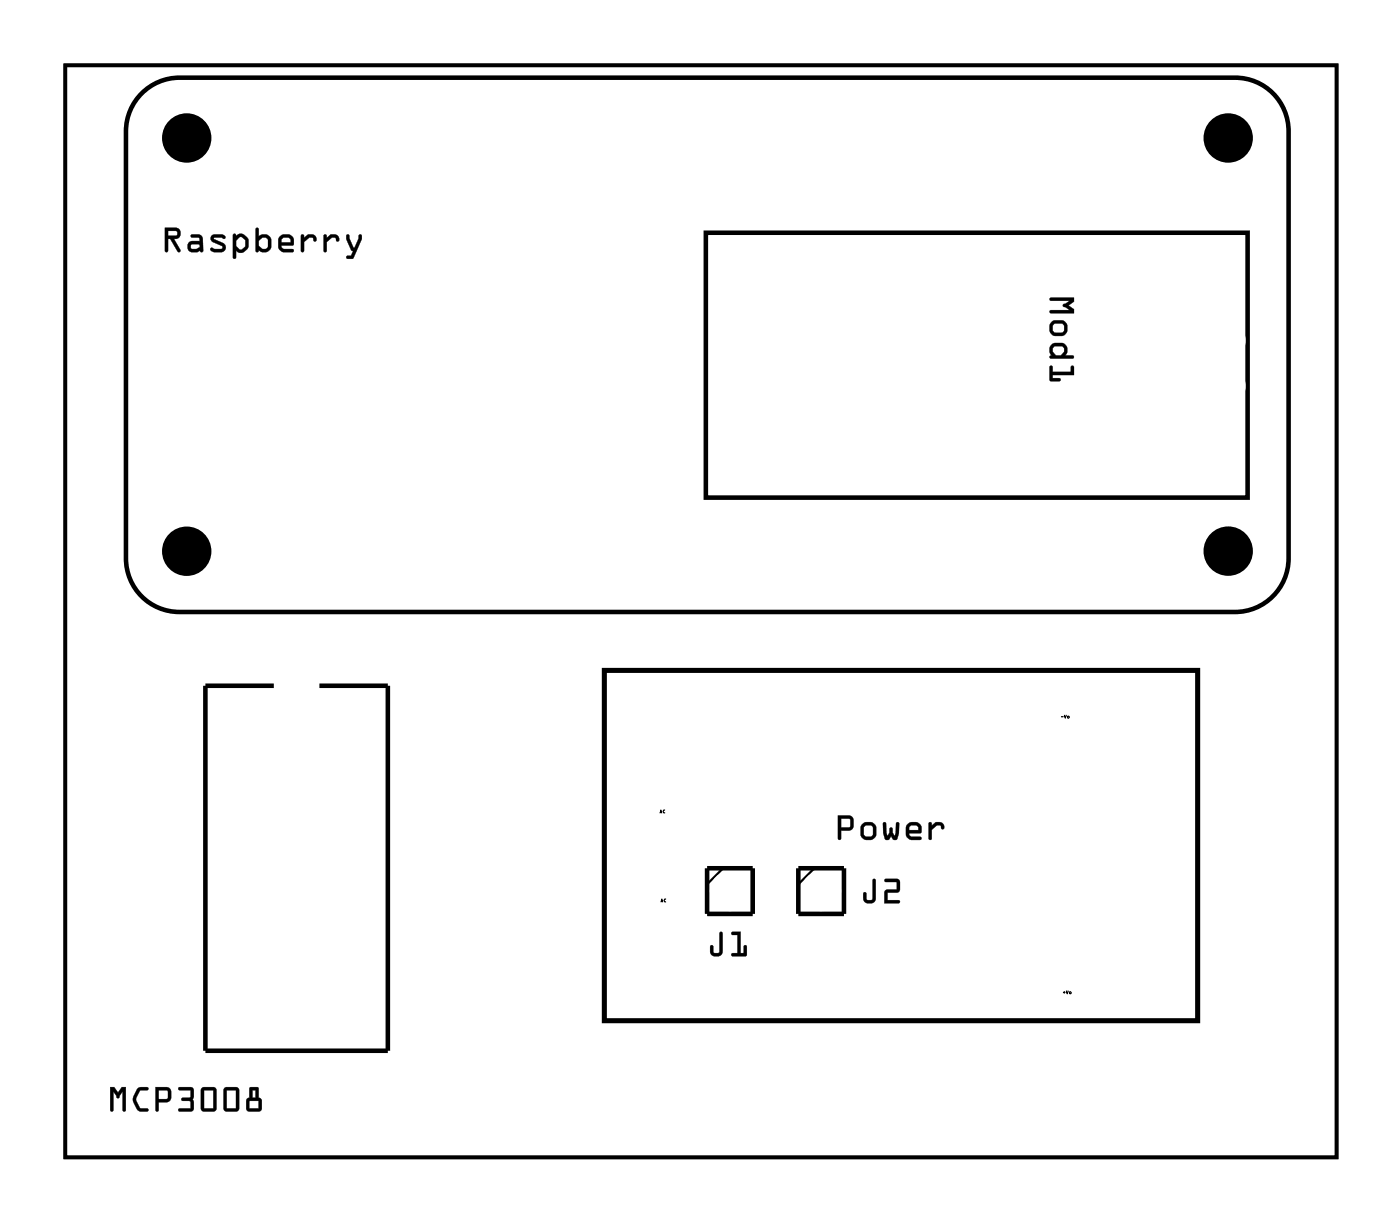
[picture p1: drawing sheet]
<svg xmlns="http://www.w3.org/2000/svg" width="78mm" height="68mm" viewBox="0 0 78 68" stroke-linecap="round" stroke-linejoin="round" font-family="sans-serif">
<path d="M3.6 3.6h70.8v60.8h-70.8z" fill="none" stroke="#000" stroke-width=".2"/>
<g fill="#000">
<path d="M3.6 3.6h70.8v60.8h-70.8zM3.6 3.6v60.8h70.8v-60.8z"/>
<path d="M9.2 12.7h.6a.32 .32 0 0 1 .3 .3 .32 .32 0 0 1-.4 .3l.3 .6a.1 .1 0 0 1 0 .1 .1 .1 0 0 1-.1 0l-.4-.7h-.1v.7a.1 .1 0 0 1-.1 0 .1 .1 0 0 1-.1 0zM9.2 12.7v1.3h.2v-.7h.1l.4 .7h.1l-.3-.7a.31 .31 0 0 0 .4-.2 .31 .31 0 0 0-.3-.4zM9.4 12.9v.2h.5l-.1-.2zM9.4 12.8l.4 .1 .1 .2h-.5zM10.6 13.1l.4-.1 .2 .1 .1 .9a.09 .09 0 0 1-.1 0 .09 .09 0 0 1-.1 0h-.4a.32 .32 0 0 1-.3-.3 .32 .32 0 0 1 .3-.3h.4v-.2h-.4zM10.6 13.1l.1 .1 .4 .1v.1h-.4a.31 .31 0 0 0-.2 .3 .31 .31 0 0 0 .2 .3l.4-.1 .2 .1v-.7l-.2-.2zM10.7 13.6v.3h.2l.2-.1v-.2zM10.6 13.6h.5v.2l-.2 .1h-.2zM11.8 13.1h.1a.71 .71 0 0 1 .6 .1 .12 .12 0 0 1 0 .1 .12 .12 0 0 1-.2-.1l-.4 .1 .5 .2a.28 .28 0 0 1 .2 .3 .28 .28 0 0 1-.3 .2h-.6a.12 .12 0 0 1 .1-.2 .12 .12 0 0 1 .2 .1l.3-.1h.1l-.6-.3-.1-.2zM11.8 13.1l-.1 .2 .1 .1 .6 .4-.1 .1-.5-.1-.1 .1 .2 .1h.4a.27 .27 0 0 0 .3-.2 .27 .27 0 0 0-.2-.3l-.5-.2 .5-.1a.09 .09 0 0 0 .1 .1 .09 .09 0 0 0 0-.1l-.2-.1zM13 13h.1l.1 .1 .1-.1h.2l.3 .2v.2a.5 .5 0 0 1-.2 .6l-.3 .1-.2-.2 .1 .4a.1 .1 0 0 1-.1 .1 .1 .1 0 0 1-.1-.1zM13 13v1.3l.1 .1v-.1v-.4l.2 .2 .3-.1 .2-.2v-.4l-.3-.4h-.2l-.2 .2v-.2zM13.3 13.2l-.1 .2v.3l.3 .2 .1-.2 .1-.3-.2-.2zM13.3 13.2h.2l.2 .2v.3l-.3 .2-.3-.2v-.3zM14.3 12.7h.1v.5l.4-.2 .3 .4v.4l-.1 .2h-.4l-.2-.1a.1 .1 0 0 1-.1 .1 .1 .1 0 0 1-.1 0zM14.3 12.7l-.1 1.3h.2v-.1l.2 .1h.3l.2-.2v-.5l-.3-.2-.4 .1v-.5zM14.4 13.4v.3l.2 .2 .3-.1v-.4l-.1-.1-.2-.1zM14.4 13.4l.2-.2 .3 .1v.5l-.3 .1-.2-.2zM15.6 13.2l.2-.2h.3l.2 .2 .1 .2-.1 .3h-.6l.1 .2h.5a.1 .1 0 0 1 .1 .1 .1 .1 0 0 1-.1 0h-.5l-.2-.1-.1-.2zM15.6 13.2l-.1 .5 .1 .2 .2 .1h.5v-.1h-.5l-.1-.2 .6-.1 .1-.2-.1-.3h-.5zM15.7 13.3v.2h.5l-.1-.3zM15.7 13.3l.4-.1 .1 .3h-.5zM16.8 13.1h.1v.1l.2-.1a.33 .33 0 0 1 .4 0 .33 .33 0 0 1 .1 .3 .14 .14 0 0 1-.2 0 .14 .14 0 0 1 0-.2h-.2l-.3 .3v.5a.1 .1 0 0 1-.1 0 .1 .1 0 0 1-.1 0zM16.8 13.1v.9h.1v-.5l.3-.3h.2l.2 .2a.23 .23 0 0 0 0-.2 .23 .23 0 0 0-.2-.1h-.3l-.2 .2v-.2zM18 13.1h.2v.1l.2-.1a.33 .33 0 0 1 .3 0 .33 .33 0 0 1 .2 .3 .14 .14 0 0 1-.2 0 .14 .14 0 0 1 0-.2h-.2l-.3 .3v.5a.1 .1 0 0 1-.1 0 .1 .1 0 0 1-.1 0zM18.1 13.1v.9h.1v-.5l.3-.3h.2l.1 .2a.23 .23 0 0 0 .1-.2 .23 .23 0 0 0-.3-.1h-.2l-.2 .2v-.2zM19.3 13.1h.2l.2 .7 .3-.7a.1 .1 0 0 1 .1-.1 .1 .1 0 0 1 .1 .1l-.5 1.3h-.3a.1 .1 0 0 1-.1-.1 .1 .1 0 0 1 .1-.1h.1l.2-.2-.2-.1-.2-.6zM19.3 13.1v.2l.3 .6 .1 .1-.1 .2h-.3v.2h.3l.5-1.1v-.2h-.1l-.3 .7-.3-.7z"/>
<path d="M9.2 12.7h.6a.32 .32 0 0 1 .3 .3 .32 .32 0 0 1-.4 .3l.3 .7h-.1l-.4-.7h-.1v.7h-.2zM9.4 12.9v.2h.5l-.1-.2zM10.6 13.1h.5l.2 .2v.7h-.2h-.4a.32 .32 0 0 1-.3-.3 .32 .32 0 0 1 .3-.3h.4v-.1l-.4-.1zM10.6 13.6l.1 .3h.2l.2-.1v-.2zM11.8 13.1l.5-.1 .3 .2a.12 .12 0 0 1-.1 .1 .12 .12 0 0 1-.2-.1l-.4 .1 .5 .2a.27 .27 0 0 1 .2 .3 .27 .27 0 0 1-.3 .2h-.4l-.2-.1 .1-.1 .5 .1 .1-.1-.6-.4-.1-.1zM13 13h.1v.1l.2-.1h.2l.3 .3a.54 .54 0 0 1-.4 .8l-.3-.2v.5h-.1zM13.3 13.2l-.1 .2-.1 .3 .3 .2 .3-.2v-.3l-.2-.2zM14.3 12.7h.1v.5l.4-.1 .3 .2v.5l-.2 .2h-.3l-.2-.1v.1h-.2zM14.4 13.4v.3l.2 .2 .3-.1v-.5l-.3-.1zM15.6 13.2l.2-.2 .3 .1 .2 .1 .1 .2-.1 .2-.6 .1 .1 .2h.5v.1h-.5l-.2-.1-.1-.2zM15.7 13.3v.2h.5l-.1-.3zM16.8 13.1h.1v.1l.2-.1a.33 .33 0 0 1 .4 0 .33 .33 0 0 1 .1 .3 .12 .12 0 0 1-.1 0 .12 .12 0 0 1-.1-.1l-.2-.1-.3 .3v.5h-.1zM18 13.1h.2v.1l.2-.1a.33 .33 0 0 1 .3 0 .33 .33 0 0 1 .2 .3 .12 .12 0 0 1-.2 0 .12 .12 0 0 1 0-.1l-.2-.1-.3 .3v.5h-.1zM19.3 13.1h.2l.2 .7 .3-.7h.1v.2l-.5 1.1h-.3v-.2h.2l.2-.2-.2-.1-.2-.6z"/>
<path d="M58.5 16.6h1.3v.2l-.3 .2 .3 .2v.2h-1.3v-.1h1.1l-.3-.2a.1 .1 0 0 1-.1-.1 .1 .1 0 0 1 .1-.1l.3-.2h-1.1zM58.5 18.3a.5 .5 0 0 1 .9 0 .5 .5 0 0 1-.9 0zM58.7 18l-.1 .4 .1 .1h.5l.1-.3-.1-.2zM58.6 19.2l.2-.1h.5l.1 .3-.1 .4h.5v.1l-1.3 .1v-.2h.1l-.2-.4zM58.7 19.3l-.1 .3 .2 .2h.3l.2-.2-.1-.3zM58.5 20.4h.1v.3h1v-.3h.2v.5h-1.2v.2h.4l.1 .1h-.6z"/>
<path d="M58.5 16.6h1.3v.2l-.3 .2 .3 .2v.2h-1.3a.1 .1 0 0 1-.1 0 .1 .1 0 0 1 .1-.1h1.1l-.3-.2a.1 .1 0 0 1-.1-.1 .1 .1 0 0 1 .1-.1l.3-.2-1.1 .1-.1-.1zM58.5 16.6v.1h1.1l-.4 .3 .4 .3h-1.1v.1h1.3v-.2l-.3-.2 .3-.2v-.2zM58.4 18.3a.51 .51 0 0 1 1 0 .51 .51 0 0 1-1 0zM58.5 18.3a.49 .49 0 0 0 .9 0 .49 .49 0 0 0-.9 0zM58.7 18l-.1 .2 .1 .3h.5l.1-.3-.1-.2zM58.7 18h.5l.1 .2-.1 .3h-.5l-.1-.1zM58.6 19.2l.2-.1h.5l.1 .3-.1 .4h.4a.1 .1 0 0 1 .1 .1 .1 .1 0 0 1-.1 .1h-1.2a.1 .1 0 0 1-.1-.1 .11 .11 0 0 1 .2-.1l-.2-.2zM58.6 19.2l-.1 .2v.2l.1 .2h-.1v.2l1.3-.1v-.1h-.5l.1-.4-.1-.3h-.5zM58.7 19.3l-.1 .3 .2 .2h.3l.1-.2v-.3zM58.7 19.3h.5l.1 .1v.2l-.2 .2h-.3l-.2-.2zM58.5 20.4h.1v.3h1v-.3a.1 .1 0 0 1 .1-.1 .1 .1 0 0 1 .1 .1v.5h-1.2v.2l.4-.1a.1 .1 0 0 1 .1 .1 .1 .1 0 0 1-.1 .1h-.6zM58.5 20.4v.8h.6l-.1-.1h-.4v-.2h1.2v-.5h-.2v.3h-1v-.3z"/>
<path d="M59.1 39.9h.1zM59.1 39.9h.1zM59.3 39.8v.1l.1-.1-.1 .2zM59.3 39.8v.2l.1-.2-.1 .2zM59.4 39.9a.1 .1 0 0 1 .2 0 .1 .1 0 0 1-.2 0zM59.5 39.9l-.1 .1h.1zM59.5 39.9v.1zM59.5 39.9v.1z"/>
<path d="M59.1 39.9h.1zM59.3 39.8v.1l.1-.1-.1 .2zM59.4 39.9a.1 .1 0 0 1 .2 0 .1 .1 0 0 1-.2 0zM59.5 39.9v.1z"/>
<path d="M36.8 45.1l.1 .2h-.2zM36.8 45.1l-.1 .2h.2zM36.8 45.1v.1zM36.8 45.1v.1zM36.9 45.1h.1l-.1 .1 .1 .1-.1-.1zM37 45.1l-.1 .1 .1 .1-.1-.1z"/>
<path d="M36.8 45.1l.1 .2h-.2zM36.8 45.1v.1zM36.9 45.2a.1 .1 0 0 1 .2 0 .1 .1 0 0 1-.2 0z"/>
<path d="M36.8 50l.1 .2h-.1zM36.8 50v.2h.1zM36.8 50.1l.1 .1zM36.9 50v.2h-.1zM37 50h.1l-.1 .1 .1 .1h-.1zM37 50.1l.1-.1-.1 .1 .1 .1h-.1z"/>
<path d="M36.9 50v.2h-.1zM36.9 50.1v.1zM37 50.1a.08 .08 0 0 1 .1 0 .08 .08 0 0 1-.1 0z"/>
<path d="M40.1 51.9l.2 .1v1a.37 .37 0 0 1-.4 .3 .37 .37 0 0 1-.4-.3v-.3a.1 .1 0 0 1 .1-.1 .1 .1 0 0 1 .1 .1l.1 .3h.2zM40.1 51.9v1.1h-.4l-.1-.4v.1v.3a.35 .35 0 0 0 .3 .2 .35 .35 0 0 0 .3-.2v-1zM40.7 51.9h.6l-.1 1.2h.2v-.4a.1 .1 0 0 1 .1-.1 .1 .1 0 0 1 .1 .1v.5h-.8a.1 .1 0 0 1-.1-.1 .1 .1 0 0 1 .1 0h.3v-1h-.3zM40.8 51.9v.1h.3v1.1h-.3l-.1 .1h.8v-.6l-.1 .1v.4h-.2v-1.2z"/>
<path d="M40.1 51.9l.1 .1v1a.36 .36 0 0 1-.3 .2 .36 .36 0 0 1-.4-.2l.1-.3v-.1l.1 .1v.3h.4zM40.7 51.9h.5v1.2h.2v-.4l.1-.1v.6h-.8l.1-.1h.3v-1l-.3-.1z"/>
<path d="M46.7 45.4h.7l.1 .3v.5h-.7v.5a.1 .1 0 0 1 0 .1 .1 .1 0 0 1-.1-.1zM46.7 45.4v1.3l.1 .1v-.1v-.5h.6l.1-.5-.1-.3zM46.8 45.6v.5l.5-.1v-.4zM46.8 45.6h.5v.4l-.5 .1zM47.9 46.3a.51 .51 0 0 1 1 0 .51 .51 0 0 1-1 0zM47.9 46.3a.5 .5 0 0 0 1 0 .5 .5 0 0 0-1 0zM48.1 46v.5l.2 .1 .3-.1v-.5h-.3zM48.1 46l.4-.1 .1 .1v.4l-.1 .2h-.2l-.2-.1zM49.2 45.8h.1l.1 .8 .1-.4a.1 .1 0 0 1 .1-.1 .1 .1 0 0 1 .1 .1v.2l.1 .2 .1-.7a.1 .1 0 0 1 .1-.1 .1 .1 0 0 1 .1 .1l-.1 .8-.3 .1-.1-.2-.1 .2h-.1l-.2-.4zM49.2 45.8v.6l.1 .3h.2l.1-.2 .2 .2h.1l.2-.3-.1-.6-.1 .1-.1 .7-.2-.5-.2 .5-.1-.7zM50.5 45.9l.3-.1h.3l.1 .1 .1 .2v.3h-.7l.1 .2h.5a.1 .1 0 0 1 .1 .1 .1 .1 0 0 1-.1 .1h-.5l-.2-.2-.1-.2zM50.5 45.9v.5v.2l.2 .1h.6v-.1h-.6l-.1-.2h.7v-.3l-.1-.2-.4-.1zM50.7 46l-.1 .2h.5l-.1-.2zM50.7 46l.3-.1 .2 .3h-.6zM51.7 45.8h.2v.2l.2-.2a.33 .33 0 0 1 .3 0 .33 .33 0 0 1 .2 .3 .14 .14 0 0 1-.2 0 .14 .14 0 0 1-.1-.1l-.1-.1-.3 .3v.5a.1 .1 0 0 1-.1 .1 .1 .1 0 0 1-.1-.1zM51.7 45.8l.1 .9h.1v-.5l.3-.3h.2l.1 .3a.23 .23 0 0 0 0-.3 .23 .23 0 0 0-.2-.1h-.2l-.2 .2v-.2z"/>
<path d="M46.7 45.4h.7l.1 .3v.5h-.7v.5v.1l-.1-.1zM46.8 45.6v.5l.5-.1v-.4zM47.9 46.3a.5 .5 0 0 1 1 0 .5 .5 0 0 1-1 0zM48.1 46v.5l.2 .1h.2l.1-.2v-.4l-.1-.1zM49.2 45.8h.1l.1 .8 .2-.5 .2 .5 .1-.8h.1l.1 .1a.95 .95 0 0 1-.2 .8h-.1l-.2-.1-.1 .1h-.2a.95 .95 0 0 1-.1-.8zM50.5 45.9l.3-.1h.3l.1 .1 .1 .2v.3h-.7l.1 .2h.6v.1l-.6 .1-.2-.2v-.2zM50.7 46l-.1 .2h.5l-.1-.2zM51.7 45.8h.2v.2l.2-.2a.33 .33 0 0 1 .3 0 .33 .33 0 0 1 .2 .3 .12 .12 0 0 1-.2 0 .12 .12 0 0 1 0-.1l-.2-.1-.3 .3v.5l-.1 .1z"/>
<path d="M48.6 48.9l.2 .1v1a.37 .37 0 0 1-.4 .3 .37 .37 0 0 1-.3-.3v-.2a.1 .1 0 0 1 .1-.1 .1 .1 0 0 1 .1 .1v.3h.3zM48.6 49v1.1h-.3l-.1-.4h-.1v.3a.35 .35 0 0 0 .3 .3 .35 .35 0 0 0 .4-.3v-1zM49.3 48.9h.6l.2 .1v.6l-.7 .1v.4h.6a.1 .1 0 0 1 .1 .1 .1 .1 0 0 1-.1 .1h-.8l.1-.7 .6-.1v-.4h-.6zM49.3 49v.1h.7v.4l-.7 .1-.1 .7h.9v-.2h-.7v-.4l.7-.1v-.6l-.2-.1z"/>
<path d="M48.6 49h.2v1a.36 .36 0 0 1-.4 .3 .36 .36 0 0 1-.3-.3v-.3h.1l.1 .4h.3zM49.3 49l.6-.1 .2 .1v.6l-.7 .1v.4h.7v.2h-.9l.1-.7 .6-.1v-.4h-.6z"/>
<path d="M59.2 55.2h.1v.1zM59.3 55.2v.1zM59.4 55.1v.2l.1-.1-.1 .2zM59.4 55.2v.1l.1-.1-.1 .1zM59.5 55.3a.1 .1 0 0 1 .2 0 .1 .1 0 0 1-.2 0zM59.6 55.2v.1zM59.6 55.2v.1zM59.6 55.2v.1z"/>
<path d="M59.2 55.2a.05 .05 0 0 1 .1 0 .05 .05 0 0 1-.1 0zM59.4 55.2v.1l.1-.1-.1 .1zM59.5 55.3a.1 .1 0 0 1 .2 0 .1 .1 0 0 1-.2 0zM59.6 55.2v.1z"/>
<path d="M6.1 60.5h.3l.2 .3 .2-.3h.2v1.3a.1 .1 0 0 1-.1 .1 .1 .1 0 0 1-.1-.1v-1l-.1 .2a.11 .11 0 0 1-.1 .2 .11 .11 0 0 1-.1-.2l-.2-.2v1a.1 .1 0 0 1-.1 .1 .1 .1 0 0 1-.1-.1zM6.1 60.5l.1 1.3 .1 .1v-.1v-1.1l.3 .4 .2-.4v1.1l.1 .1 .1-1.4h-.2l-.2 .3-.2-.3zM7.6 60.6l.6-.1a.1 .1 0 0 1 .1 .1 .1 .1 0 0 1-.1 .1h-.4l-.2 .5 .2 .5h.4a.1 .1 0 0 1 .1 .1 .1 .1 0 0 1-.1 .1l-.5-.1-.3-.4v-.3zM7.7 60.6l-.3 .4a.83 .83 0 0 0 .4 .9h.4l.1-.1-.1-.1h-.4l-.2-.4v-.2l.2-.4h.4l.1-.1-.1-.1h-.3zM8.7 60.5h.7l.1 .3v.5l-.7 .1v.4a.1 .1 0 0 1-.1 .1 .1 .1 0 0 1 0-.1zM8.7 60.5v1.3v.1l.1-.1v-.4l.6-.1 .1-.5-.1-.3zM8.8 60.7v.5h.5v-.5zM8.8 60.7h.5v.5h-.5zM9.9 60.5h.7l.2 .2-.1 .5 .1 .6-.2 .1h-.6a.1 .1 0 0 1-.1-.1 .1 .1 0 0 1 .1-.1h.6v-.4h-.4a.1 .1 0 0 1-.1-.1 .1 .1 0 0 1 .1-.1h.4v-.4h-.6zM10 60.6v.1h.6v.4h-.4l-.1 .1 .1 .1h.4v.4h-.6l-.1 .1 .8 .1 .1-.2-.1-.5 .1-.6-.2-.1zM11.2 60.6l.7-.1 .2 .1v1.1l-.2 .2h-.5l-.2-.1zM11.2 60.6v1.2l.2 .1h.5l.1-.2v-1.1l-.1-.1zM11.4 60.7v1h.5v-1zM11.4 60.7h.5v1h-.5zM12.5 60.6l.6-.1 .2 .1v1.1l-.1 .2h-.6l-.1-.1zM12.5 60.6v1.2l.1 .1h.6l.1-.2v-1.1l-.2-.1zM12.6 60.7v1h.5v-1zM12.6 60.7h.6v1h-.6zM13.9 60.5l.5 .1v.5l.2 .2v.4l-.1 .2h-.6l-.2-.1v-.5l.2-.2zM13.9 60.6v.5l-.2 .2v.5l.2 .1h.6l.1-.2v-.4l-.2-.2v-.5zM13.9 61.3v.4h.5v-.4zM13.9 61.3h.5v.4h-.5zM14.1 60.7v.4h.1v-.4zM14.1 60.7h.1v.4h-.1z"/>
<path d="M6.1 60.5h.3l.2 .3 .2-.3h.2v1.4l-.2-.1v-1l-.1 .2a.1 .1 0 0 1-.1 .1 .1 .1 0 0 1-.1-.1l-.2-.2v1l-.1 .1zM7.7 60.6l.2-.1 .4 .1-.1 .1h-.4l-.2 .5 .2 .5h.4l.1 .1-.1 .1a.6 .6 0 0 1-.8-.6v-.3zM8.7 60.5h.7l.1 .3v.5l-.7 .1v.4l-.1 .1v-.1zM8.8 60.7v.5h.5v-.5zM9.9 60.5h.7l.2 .1-.1 .6 .1 .5-.1 .2-.8-.1 .1-.1h.6v-.4h-.4l-.1-.1 .1-.1h.4v-.4h-.6zM11.2 60.6l.7-.1 .1 .1 .1 1.1-.2 .2h-.5l-.2-.1zM11.4 60.7v1h.5v-1zM12.5 60.6l.6-.1 .2 .1v1.1l-.1 .2h-.6l-.1-.1zM12.6 60.7v1h.5v-1zM13.9 60.5l.5 .1v.5l.2 .2v.4l-.1 .2h-.6l-.2-.1v-.5l.2-.2zM13.9 61.3v.4h.5v-.4zM14.1 60.7v.4h.1v-.4z"/>
</g>
<path d="M8.1 5l.6-.4 .6-.2 .7-.1h58.8a2.97 2.97 0 0 1 3 3v23.8a2.99 2.99 0 0 1-3 3h-58.8a2.97 2.97 0 0 1-3-3v-23.8a2.99 2.99 0 0 1 1.1-2.3zM39.3 13h30.2v14.7h-30.2zM15.2 38.2h-3.8v20.3h10.2v-20.3h-3.8M39.4 48.3h2.5v2.6h-2.5zM44.5 48.3h2.5v2.6h-2.5z" fill="none" stroke="#000" stroke-width=".25"/>
<g fill="#000">
<circle cx="10.4" cy="7.7" r="1.38"/>
<circle cx="68.4" cy="7.7" r="1.38"/>
<circle cx="10.4" cy="30.7" r="1.38"/>
<circle cx="68.4" cy="30.7" r="1.38"/>
</g>
<path d="M33.7 37.3h33v19.5h-33z" fill="none" stroke="#000" stroke-width=".28"/>
<path d="M40.3 48.3l-.9 .9M45.3 48.3l-.8 .9" fill="none" stroke="#000" stroke-width=".13"/>
<circle cx="15.2" cy="9" r=".74" fill="#fff"/>
<circle cx="15.2" cy="9" r=".74" fill="none" stroke="#fff" stroke-width=".76" stroke-linecap="butt"/>
<circle cx="17.8" cy="9" r=".74" fill="#fff"/>
<circle cx="17.8" cy="9" r=".74" fill="none" stroke="#fff" stroke-width=".76" stroke-linecap="butt"/>
<circle cx="20.3" cy="9" r=".74" fill="#fff"/>
<circle cx="20.3" cy="9" r=".74" fill="none" stroke="#fff" stroke-width=".76" stroke-linecap="butt"/>
<circle cx="22.9" cy="9" r=".74" fill="#fff"/>
<circle cx="22.9" cy="9" r=".74" fill="none" stroke="#fff" stroke-width=".76" stroke-linecap="butt"/>
<circle cx="25.4" cy="9" r=".74" fill="#fff"/>
<circle cx="25.4" cy="9" r=".74" fill="none" stroke="#fff" stroke-width=".76" stroke-linecap="butt"/>
<circle cx="27.9" cy="9" r=".74" fill="#fff"/>
<circle cx="27.9" cy="9" r=".74" fill="none" stroke="#fff" stroke-width=".76" stroke-linecap="butt"/>
<circle cx="30.4" cy="9" r=".74" fill="#fff"/>
<circle cx="30.4" cy="9" r=".74" fill="none" stroke="#fff" stroke-width=".76" stroke-linecap="butt"/>
<circle cx="33" cy="9" r=".74" fill="#fff"/>
<circle cx="33" cy="9" r=".74" fill="none" stroke="#fff" stroke-width=".76" stroke-linecap="butt"/>
<circle cx="35.6" cy="9" r=".74" fill="#fff"/>
<circle cx="35.6" cy="9" r=".74" fill="none" stroke="#fff" stroke-width=".76" stroke-linecap="butt"/>
<circle cx="38.1" cy="9" r=".74" fill="#fff"/>
<circle cx="38.1" cy="9" r=".74" fill="none" stroke="#fff" stroke-width=".76" stroke-linecap="butt"/>
<circle cx="40.6" cy="9" r=".74" fill="#fff"/>
<circle cx="40.6" cy="9" r=".74" fill="none" stroke="#fff" stroke-width=".76" stroke-linecap="butt"/>
<circle cx="43.2" cy="9" r=".74" fill="#fff"/>
<circle cx="43.2" cy="9" r=".74" fill="none" stroke="#fff" stroke-width=".76" stroke-linecap="butt"/>
<circle cx="45.7" cy="9" r=".74" fill="#fff"/>
<circle cx="45.7" cy="9" r=".74" fill="none" stroke="#fff" stroke-width=".76" stroke-linecap="butt"/>
<circle cx="48.3" cy="9" r=".74" fill="#fff"/>
<circle cx="48.3" cy="9" r=".74" fill="none" stroke="#fff" stroke-width=".76" stroke-linecap="butt"/>
<circle cx="50.8" cy="9" r=".74" fill="#fff"/>
<circle cx="50.8" cy="9" r=".74" fill="none" stroke="#fff" stroke-width=".76" stroke-linecap="butt"/>
<circle cx="53.3" cy="9" r=".74" fill="#fff"/>
<circle cx="53.3" cy="9" r=".74" fill="none" stroke="#fff" stroke-width=".76" stroke-linecap="butt"/>
<circle cx="55.9" cy="9" r=".74" fill="#fff"/>
<circle cx="55.9" cy="9" r=".74" fill="none" stroke="#fff" stroke-width=".76" stroke-linecap="butt"/>
<circle cx="58.4" cy="9" r=".74" fill="#fff"/>
<circle cx="58.4" cy="9" r=".74" fill="none" stroke="#fff" stroke-width=".76" stroke-linecap="butt"/>
<circle cx="61" cy="9" r=".74" fill="#fff"/>
<circle cx="61" cy="9" r=".74" fill="none" stroke="#fff" stroke-width=".76" stroke-linecap="butt"/>
<circle cx="63.5" cy="9" r=".74" fill="#fff"/>
<circle cx="63.5" cy="9" r=".74" fill="none" stroke="#fff" stroke-width=".76" stroke-linecap="butt"/>
<circle cx="63.5" cy="6.4" r=".74" fill="#fff"/>
<circle cx="63.5" cy="6.4" r=".74" fill="none" stroke="#fff" stroke-width=".76" stroke-linecap="butt"/>
<circle cx="61" cy="6.4" r=".74" fill="#fff"/>
<circle cx="61" cy="6.4" r=".74" fill="none" stroke="#fff" stroke-width=".76" stroke-linecap="butt"/>
<circle cx="58.4" cy="6.4" r=".74" fill="#fff"/>
<circle cx="58.4" cy="6.4" r=".74" fill="none" stroke="#fff" stroke-width=".76" stroke-linecap="butt"/>
<circle cx="55.9" cy="6.4" r=".74" fill="#fff"/>
<circle cx="55.9" cy="6.4" r=".74" fill="none" stroke="#fff" stroke-width=".76" stroke-linecap="butt"/>
<circle cx="53.3" cy="6.4" r=".74" fill="#fff"/>
<circle cx="53.3" cy="6.4" r=".74" fill="none" stroke="#fff" stroke-width=".76" stroke-linecap="butt"/>
<circle cx="50.8" cy="6.4" r=".74" fill="#fff"/>
<circle cx="50.8" cy="6.4" r=".74" fill="none" stroke="#fff" stroke-width=".76" stroke-linecap="butt"/>
<circle cx="48.3" cy="6.4" r=".74" fill="#fff"/>
<circle cx="48.3" cy="6.4" r=".74" fill="none" stroke="#fff" stroke-width=".76" stroke-linecap="butt"/>
<circle cx="45.7" cy="6.4" r=".74" fill="#fff"/>
<circle cx="45.7" cy="6.4" r=".74" fill="none" stroke="#fff" stroke-width=".76" stroke-linecap="butt"/>
<circle cx="43.2" cy="6.4" r=".74" fill="#fff"/>
<circle cx="43.2" cy="6.4" r=".74" fill="none" stroke="#fff" stroke-width=".76" stroke-linecap="butt"/>
<circle cx="40.6" cy="6.4" r=".74" fill="#fff"/>
<circle cx="40.6" cy="6.4" r=".74" fill="none" stroke="#fff" stroke-width=".76" stroke-linecap="butt"/>
<circle cx="38.1" cy="6.4" r=".74" fill="#fff"/>
<circle cx="38.1" cy="6.4" r=".74" fill="none" stroke="#fff" stroke-width=".76" stroke-linecap="butt"/>
<circle cx="35.6" cy="6.4" r=".74" fill="#fff"/>
<circle cx="35.6" cy="6.4" r=".74" fill="none" stroke="#fff" stroke-width=".76" stroke-linecap="butt"/>
<circle cx="33" cy="6.4" r=".74" fill="#fff"/>
<circle cx="33" cy="6.4" r=".74" fill="none" stroke="#fff" stroke-width=".76" stroke-linecap="butt"/>
<circle cx="30.5" cy="6.4" r=".74" fill="#fff"/>
<circle cx="30.5" cy="6.4" r=".74" fill="none" stroke="#fff" stroke-width=".76" stroke-linecap="butt"/>
<circle cx="27.9" cy="6.4" r=".74" fill="#fff"/>
<circle cx="27.9" cy="6.4" r=".74" fill="none" stroke="#fff" stroke-width=".76" stroke-linecap="butt"/>
<circle cx="25.4" cy="6.4" r=".74" fill="#fff"/>
<circle cx="25.4" cy="6.4" r=".74" fill="none" stroke="#fff" stroke-width=".76" stroke-linecap="butt"/>
<circle cx="22.9" cy="6.4" r=".74" fill="#fff"/>
<circle cx="22.9" cy="6.4" r=".74" fill="none" stroke="#fff" stroke-width=".76" stroke-linecap="butt"/>
<circle cx="20.3" cy="6.4" r=".74" fill="#fff"/>
<circle cx="20.3" cy="6.4" r=".74" fill="none" stroke="#fff" stroke-width=".76" stroke-linecap="butt"/>
<circle cx="17.8" cy="6.4" r=".74" fill="#fff"/>
<circle cx="17.8" cy="6.4" r=".74" fill="none" stroke="#fff" stroke-width=".76" stroke-linecap="butt"/>
<circle cx="15.2" cy="6.4" r=".74" fill="#fff"/>
<circle cx="15.2" cy="6.4" r=".74" fill="none" stroke="#fff" stroke-width=".76" stroke-linecap="butt"/>
<path d="M12 38.7h1.4v1.4h-1.4z" fill="#fff"/>
<path d="M12 38.7h1.4v1.4h-1.4z" fill="none" stroke="#fff" stroke-width=".76" stroke-linecap="butt"/>
<circle cx="12.7" cy="39.4" r=".7" fill="#fff"/>
<circle cx="12.7" cy="39.4" r=".7" fill="none" stroke="#fff" stroke-width=".76" stroke-linecap="butt"/>
<circle cx="20.3" cy="39.4" r=".7" fill="#fff"/>
<circle cx="20.3" cy="39.4" r=".7" fill="none" stroke="#fff" stroke-width=".76" stroke-linecap="butt"/>
<circle cx="12.7" cy="42" r=".7" fill="#fff"/>
<circle cx="12.7" cy="42" r=".7" fill="none" stroke="#fff" stroke-width=".76" stroke-linecap="butt"/>
<circle cx="20.3" cy="42" r=".7" fill="#fff"/>
<circle cx="20.3" cy="42" r=".7" fill="none" stroke="#fff" stroke-width=".76" stroke-linecap="butt"/>
<circle cx="12.7" cy="44.5" r=".7" fill="#fff"/>
<circle cx="12.7" cy="44.5" r=".7" fill="none" stroke="#fff" stroke-width=".76" stroke-linecap="butt"/>
<circle cx="20.3" cy="44.5" r=".7" fill="#fff"/>
<circle cx="20.3" cy="44.5" r=".7" fill="none" stroke="#fff" stroke-width=".76" stroke-linecap="butt"/>
<circle cx="12.7" cy="47.1" r=".7" fill="#fff"/>
<circle cx="12.7" cy="47.1" r=".7" fill="none" stroke="#fff" stroke-width=".76" stroke-linecap="butt"/>
<circle cx="20.3" cy="47.1" r=".7" fill="#fff"/>
<circle cx="20.3" cy="47.1" r=".7" fill="none" stroke="#fff" stroke-width=".76" stroke-linecap="butt"/>
<circle cx="12.7" cy="49.6" r=".7" fill="#fff"/>
<circle cx="12.7" cy="49.6" r=".7" fill="none" stroke="#fff" stroke-width=".76" stroke-linecap="butt"/>
<circle cx="20.3" cy="49.6" r=".7" fill="#fff"/>
<circle cx="20.3" cy="49.6" r=".7" fill="none" stroke="#fff" stroke-width=".76" stroke-linecap="butt"/>
<circle cx="12.7" cy="52.1" r=".7" fill="#fff"/>
<circle cx="12.7" cy="52.1" r=".7" fill="none" stroke="#fff" stroke-width=".76" stroke-linecap="butt"/>
<circle cx="20.3" cy="52.1" r=".7" fill="#fff"/>
<circle cx="20.3" cy="52.1" r=".7" fill="none" stroke="#fff" stroke-width=".76" stroke-linecap="butt"/>
<circle cx="12.7" cy="54.7" r=".7" fill="#fff"/>
<circle cx="12.7" cy="54.7" r=".7" fill="none" stroke="#fff" stroke-width=".76" stroke-linecap="butt"/>
<circle cx="20.3" cy="54.7" r=".7" fill="#fff"/>
<circle cx="20.3" cy="54.7" r=".7" fill="none" stroke="#fff" stroke-width=".76" stroke-linecap="butt"/>
<circle cx="12.7" cy="57.2" r=".7" fill="#fff"/>
<circle cx="12.7" cy="57.2" r=".7" fill="none" stroke="#fff" stroke-width=".76" stroke-linecap="butt"/>
<circle cx="20.3" cy="57.2" r=".7" fill="#fff"/>
<circle cx="20.3" cy="57.2" r=".7" fill="none" stroke="#fff" stroke-width=".76" stroke-linecap="butt"/>
<circle cx="35.6" cy="49.6" r=".45" fill="#fff"/>
<circle cx="35.6" cy="49.6" r=".45" fill="none" stroke="#fff" stroke-width=".58"/>
<circle cx="35.6" cy="44.6" r=".45" fill="#fff"/>
<circle cx="35.6" cy="44.6" r=".45" fill="none" stroke="#fff" stroke-width=".58"/>
<circle cx="65" cy="39.4" r=".45" fill="#fff"/>
<circle cx="65" cy="39.4" r=".45" fill="none" stroke="#fff" stroke-width=".58"/>
<circle cx="65" cy="54.8" r=".45" fill="#fff"/>
<circle cx="65" cy="54.8" r=".45" fill="none" stroke="#fff" stroke-width=".58"/>
<circle cx="40.6" cy="49.6" r=".74" fill="#fff"/>
<circle cx="40.6" cy="49.6" r=".74" fill="none" stroke="#fff" stroke-width=".76" stroke-linecap="butt"/>
<circle cx="45.7" cy="49.6" r=".74" fill="#fff"/>
<circle cx="45.7" cy="49.6" r=".74" fill="none" stroke="#fff" stroke-width=".76" stroke-linecap="butt"/>
<circle cx="40.6" cy="24.2" r=".74" fill="#fff"/>
<circle cx="40.6" cy="24.2" r=".74" fill="none" stroke="#fff" stroke-width=".76" stroke-linecap="butt"/>
<circle cx="40.6" cy="21.7" r=".74" fill="#fff"/>
<circle cx="40.6" cy="21.7" r=".74" fill="none" stroke="#fff" stroke-width=".76" stroke-linecap="butt"/>
<circle cx="40.6" cy="19.1" r=".74" fill="#fff"/>
<circle cx="40.6" cy="19.1" r=".74" fill="none" stroke="#fff" stroke-width=".76" stroke-linecap="butt"/>
<circle cx="40.6" cy="16.6" r=".74" fill="#fff"/>
<circle cx="40.6" cy="16.6" r=".74" fill="none" stroke="#fff" stroke-width=".76" stroke-linecap="butt"/>
<circle cx="68.3" cy="21.5" r=".74" fill="#fff"/>
<circle cx="68.3" cy="21.5" r=".74" fill="none" stroke="#fff" stroke-width=".76" stroke-linecap="butt"/>
<circle cx="68.3" cy="19" r=".74" fill="#fff"/>
<circle cx="68.3" cy="19" r=".74" fill="none" stroke="#fff" stroke-width=".76" stroke-linecap="butt"/>
<circle cx="22.1" cy="27" r=".35" fill="#fff"/>
<circle cx="22.1" cy="27" r=".35" fill="none" stroke="#fff" stroke-width=".55"/>
<circle cx="45.3" cy="21.5" r=".35" fill="#fff"/>
<circle cx="45.3" cy="21.5" r=".35" fill="none" stroke="#fff" stroke-width=".55"/>
<circle cx="35.5" cy="20.3" r=".35" fill="#fff"/>
<circle cx="35.5" cy="20.3" r=".35" fill="none" stroke="#fff" stroke-width=".55"/>
<circle cx="47.1" cy="20.3" r=".35" fill="#fff"/>
<circle cx="47.1" cy="20.3" r=".35" fill="none" stroke="#fff" stroke-width=".55"/>
</svg>
